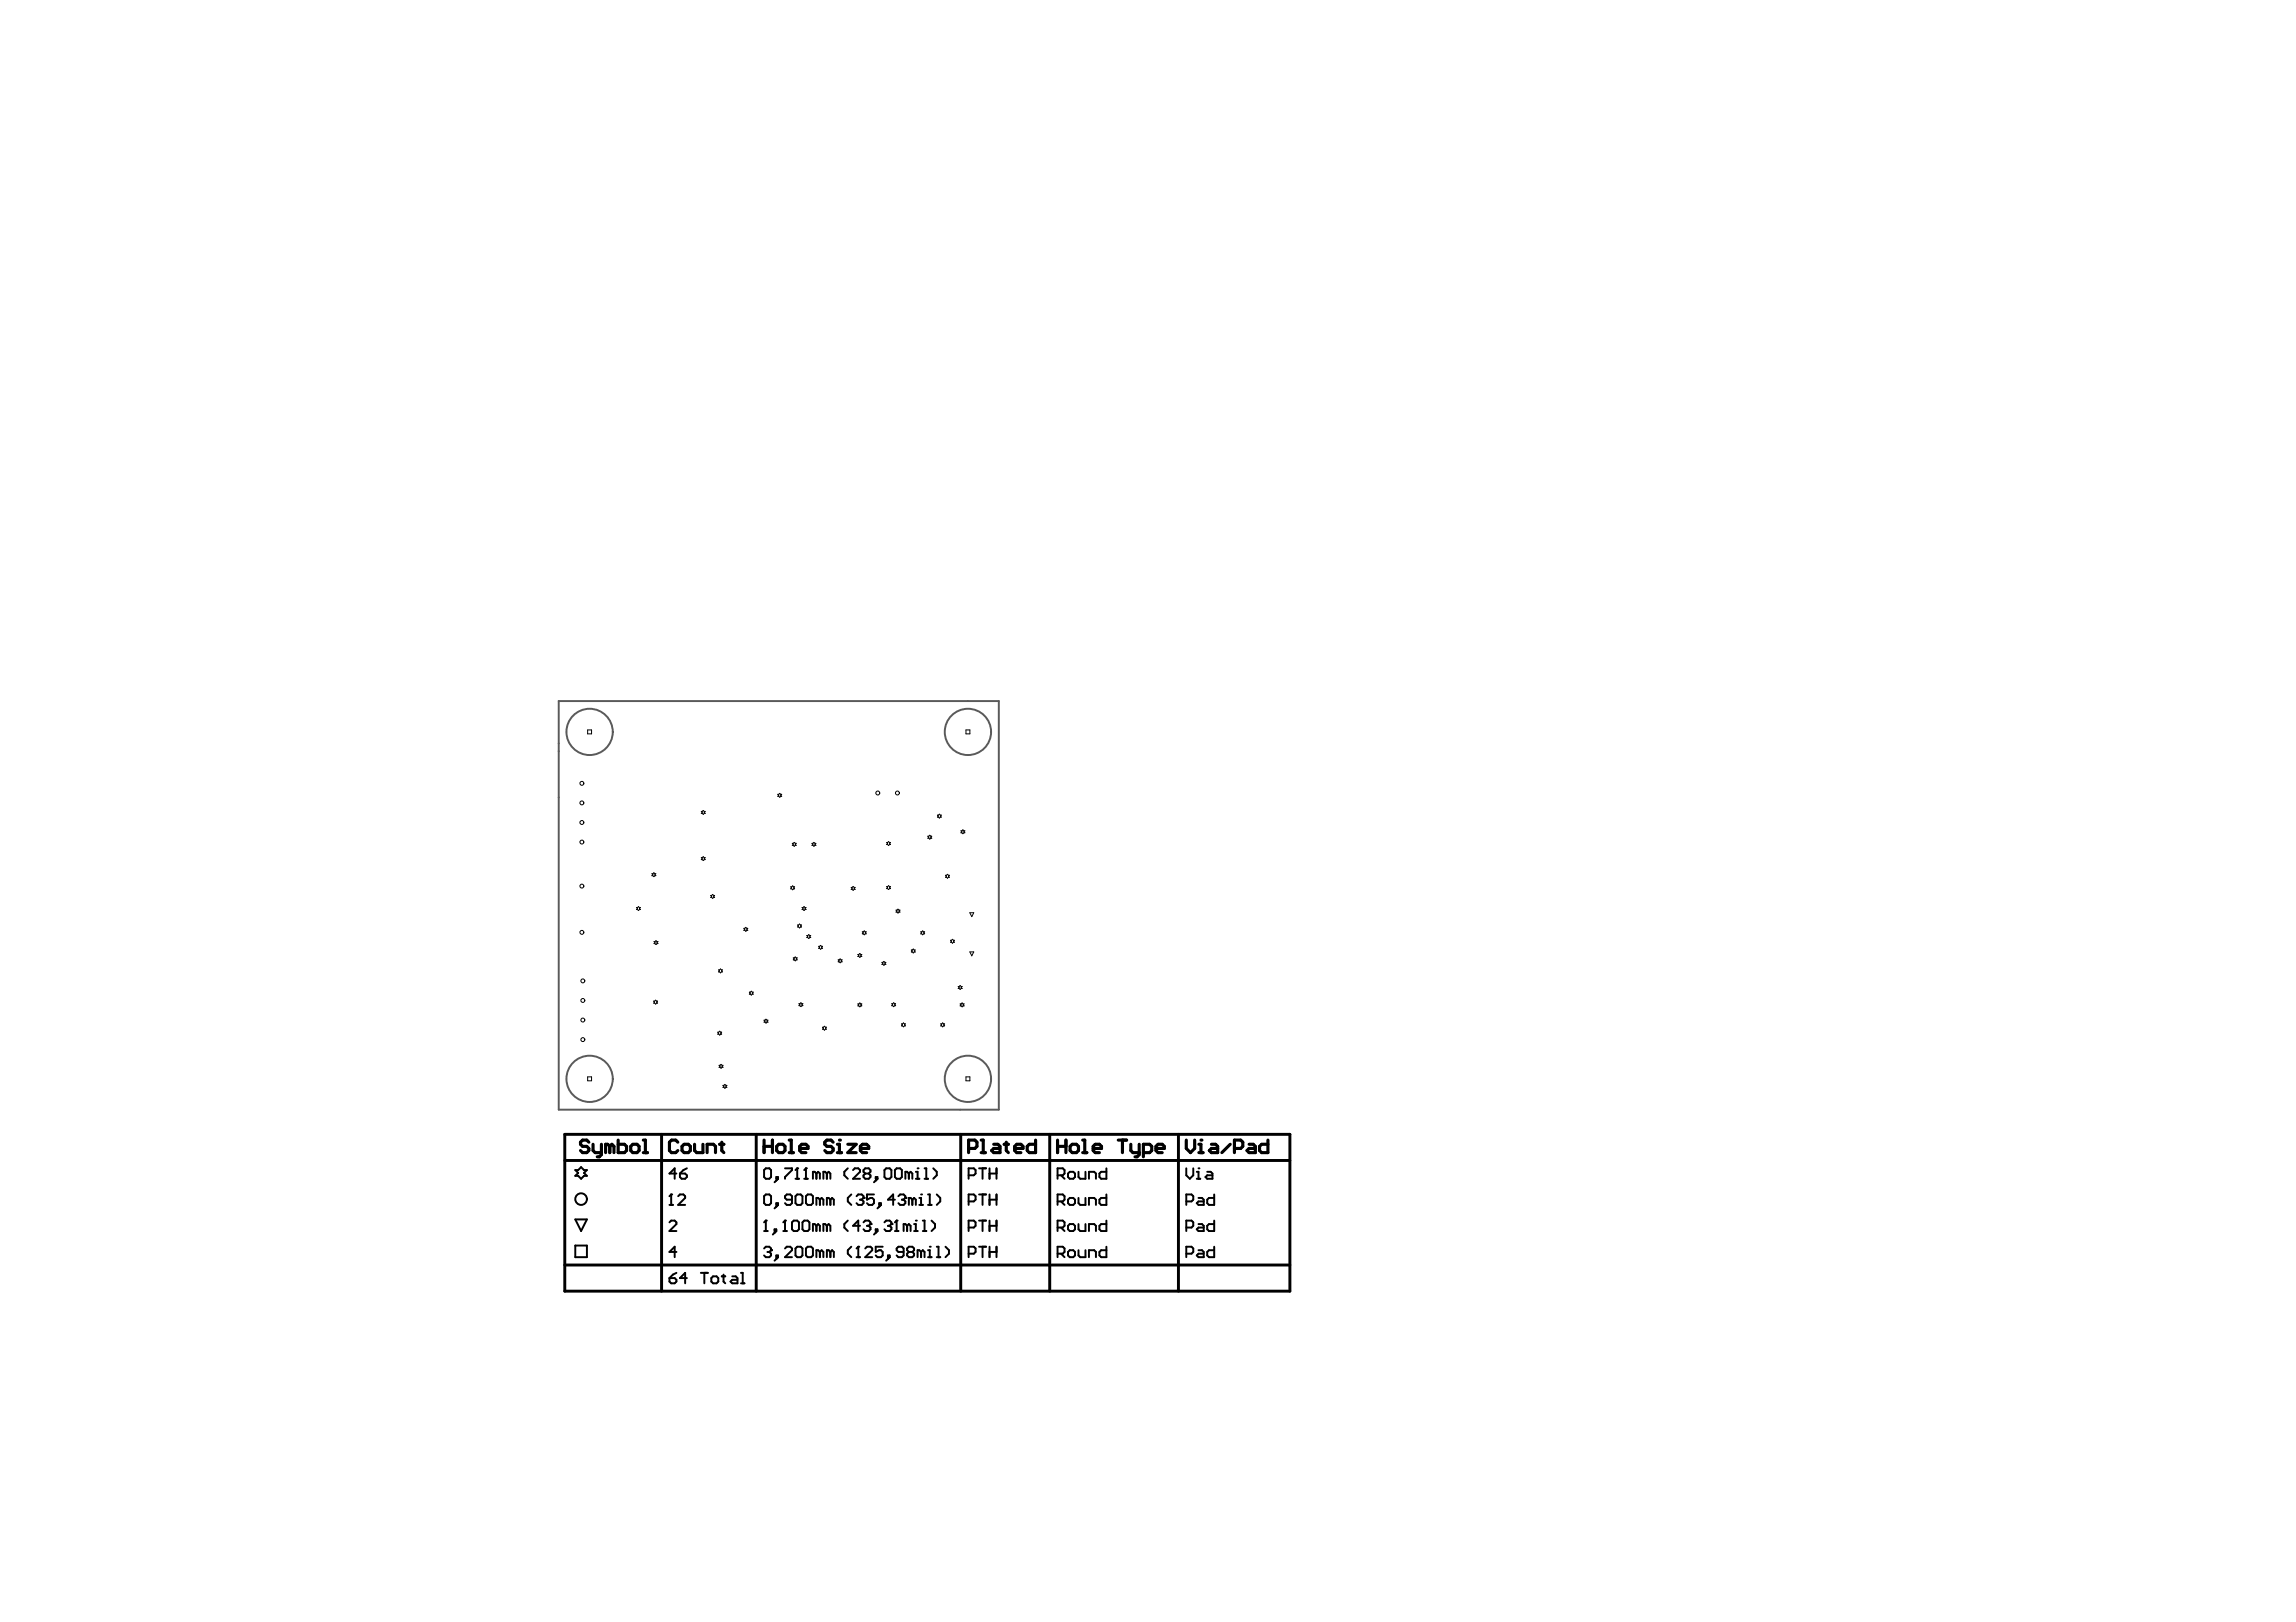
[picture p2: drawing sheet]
<svg xmlns="http://www.w3.org/2000/svg" width="297mm" height="210mm" viewBox="0 0 297 210" stroke-linecap="round" stroke-linejoin="round" font-family="sans-serif">
<g fill="none" stroke="#000" stroke-width=".25">
<path d="M74.4 151.4h.4l.4-.4 .4 .4h.3l-.3 .4 .3 .4h-.3l-.4 .3-.4-.3h-.4l.4-.4zM74.4 157.8h1.5l-.7 1.5zM86.6 158.2l.2-.2h.5l.2 .2v.2l-.9 .9h.9M86.6 155.9h.5M86.8 154.6h.1M86.8 154.6v1.3M86.8 154.6l-.2 .2M87.5 151.9h-.9l.7-.7v1.3M87.7 154.8l.3-.2h.4l.2 .2v.2l-.9 .9h.9M88 151.9h.6l.3 .2v.2l-.3 .2h-.4l-.2-.2zM88.9 151.2l-.5 .2-.4 .5M98.9 159.3h.4"/>
<path d="M98.9 154.8l.2-.2h.4l.3 .2v.9l-.3 .2h-.4l-.2-.2zM98.9 151.4l.2-.2h.4l.3 .2v.9l-.3 .2h-.4l-.2-.2zM99.1 158h.1M99.1 158v1.3M99.1 158l-.2 .2M100.2 159.1h.2v.2h-.2zM100.4 155.7h.3v.2h-.3zM100.4 152.3h.3v.2h-.3zM100.4 159.3l-.4 .5M100.7 155.9l-.5 .5M100.7 152.5l-.5 .5M101.3 159.3h.5"/>
<path d="M101.6 158h.1M101.6 151.2h.9v.2l-.9 .9v.2M101.6 158v1.3M101.6 158l-.3 .2M102.5 158.2l.2-.2h.4l.3 .2v.9l-.3 .2h-.4l-.2-.2zM102.5 155.3h-.7l-.2-.3v-.2l.2-.2h.4l.3 .2v.9l-.3 .2h-.4l-.2-.2M102.9 154.8l.2-.2h.5l.2 .2v.9l-.2 .2h-.5l-.2-.2zM102.9 152.5h.5M103.1 151.2h.1M103.1 151.2v1.3M103.1 151.2l-.2 .2M103.8 158.2l.2-.2h.5l.2 .2v.9l-.2 .2h-.5l-.2-.2z"/>
<path d="M104 152.5h.5M104.3 151.2h.1M104.3 154.8l.2-.2h.4l.3 .2v.9l-.3 .2h-.4l-.2-.2zM104.3 151.2v1.3M104.3 151.2l-.3 .2M105.6 158.6l-.2-.2h-.2v.9M105.6 151.9l-.2-.3h-.2v.9M105.6 158.6l.2-.2 .3 .2v.7M105.6 151.9v.6M105.6 158.6v.7M105.6 151.9l.2-.3 .3 .3v.6M106.1 155.3l-.3-.3h-.2v.9"/>
<path d="M106.1 155.3v.6M106.1 155.3l.2-.3 .2 .3v.6M107 158.6l-.3-.2h-.2v.9M107 151.9l-.3-.3h-.2v.9M107 151.9v.6M107 158.6v.7M107 151.9l.2-.3 .2 .3v.6M107 158.6l.2-.2 .2 .2v.7M107.4 155.3l-.2-.3h-.2v.9M107.4 155.3v.6M107.4 155.3l.3-.3 .2 .3v.6M109.7 158l-.5 .4v.5l.5 .4"/>
<path d="M109.7 151.2l-.5 .4v.5l.5 .4M110.1 154.6l-.4 .4v.5l.4 .4M110.4 151.4l.2-.2h.4l.3 .2v.2l-.9 .9h.9M110.8 154.8l.2-.2h.5l.2 .2v.2M111.3 158.6h-.9l.6-.6v1.3M111.3 155.3h.2M111.5 155.3l.2 .2v.2l-.2 .2h-.5l-.2-.2M111.7 155h.1M111.7 158.2l.2-.2h.5l.2 .2v.2M111.7 155l-.2 .3M111.9 151.9h.5M111.9 151.9l-.2 .2v.2l.2 .2h.5l.2-.2v-.2l-.2-.2"/>
<path d="M111.9 151.9l-.2-.3v-.2l.2-.2h.5l.2 .2v.2l-.2 .3M112.2 158.6h.2M112.4 158.6l.2 .3v.2l-.2 .2h-.5l-.2-.2M112.6 158.4h.1M112.6 158.4l-.2 .2M113.1 154.6h-.9v.7l.4-.3h.2l.3 .3v.4l-.3 .2h-.4l-.2-.2M113.3 159.1h.2v.2h-.2zM113.3 152.3h.2v.2h-.2zM113.5 159.3l-.4 .5M113.5 152.5l-.4 .5M113.7 155.7h.3v.2h-.3zM114 155.9l-.5 .5"/>
<path d="M114.4 158.2l.2-.2h.5l.2 .2v.2M114.6 151.2h.5l.2 .2v.9l-.2 .2h-.5l-.2-.2v-.9zM114.9 158.6h.2M115.1 158.6l.2 .3v.2l-.2 .2h-.5l-.2-.2M115.3 158.4h.1M115.3 158.4l-.2 .2M115.8 159.3h.4M115.8 155.3h-.9l.6-.7v1.3M115.8 151.4l.2-.2h.5l.2 .2v.9l-.2 .2h-.5l-.2-.2zM116 158h.1M116 158v1.3M116 158l-.2 .2"/>
<path d="M116.2 154.8l.3-.2h.4l.2 .2v.2M116.7 155.3h.2M116.9 155.3l.2 .2v.2l-.2 .2h-.4l-.3-.2M117.1 155h.1M117.1 155l-.2 .3M117.4 158.6l-.3-.2h-.2v.9M117.4 158.6v.7M117.4 158.6l.2-.2 .2 .2v.7M117.6 151.9l-.2-.3h-.3v.9M117.6 151.9v.6M117.6 151.9l.2-.3 .2 .3v.6M118 155.3l-.2-.3h-.2v.9"/>
<path d="M118 155.3v.6M118 155.3l.3-.3 .2 .3v.6M118.3 159.3h.4M118.3 158.4h.2v.9M118.5 158h.1M118.5 152.5h.4M118.5 151.6h.2v.9M118.7 151.2h.1M118.9 155.9h.5M118.9 155h.3v.9M119.2 154.6h.1M119.4 159.3h.4"/>
<path d="M119.4 158h.2v1.3M119.6 152.5h.5M119.6 151.2h.2v1.3M120.1 155.9h.4M120.1 154.6h.2v1.3M120.5 158l.5 .4v.5l-.5 .4M120.7 151.2l.5 .4v.5l-.5 .4M121.2 154.6l.4 .4v.5l-.4 .4M125.3 158.9h.7l.2-.3v-.4l-.2-.2h-.7v1.3M125.3 155.5h.7l.2-.2v-.5l-.2-.2h-.7v1.3M125.3 152.1h.7l.2-.2v-.5l-.2-.2h-.7v1.3M126.7 158h.9"/>
<path d="M126.7 154.6h.9M126.7 151.2h.9M127.1 151.2v1.3M127.1 154.6v1.3M127.1 158v1.3M128 151.2v1.3M128 154.6v1.3M128 158v1.3M128 158.6h.9M128 155.3h.9M128 151.9h.9M128.9 151.2v1.3"/>
<path d="M128.9 154.6v1.3M128.9 158v1.3M136.8 158.9h.7l.2-.3v-.4l-.2-.2h-.7v1.3M136.8 155.5h.7l.2-.2v-.5l-.2-.2h-.7v1.3M136.8 152.1h.7l.2-.2v-.5l-.2-.2h-.7v1.3M137.3 158.9l.4 .4M137.3 155.5l.4 .4M137.3 152.1l.4 .4M138.2 158.6l.2-.2h.4l.3 .2v.5l-.3 .2h-.4l-.2-.2zM138.2 155.3l.2-.3h.4l.3 .3v.4l-.3 .2h-.4l-.2-.2zM138.2 151.9l.2-.3h.4l.3 .3v.4l-.3 .2h-.4l-.2-.2zM139.5 158.4v.7l.3 .2h.6v-.9"/>
<path d="M139.5 155v.7l.3 .2h.6v-.9M139.5 151.6v.7l.3 .2h.6v-.9M140.9 152.5v-.9h.7l.2 .3v.6M140.9 155.9v-.9h.7l.2 .3v.6M140.9 159.3v-.9h.7l.2 .2v.7M143.1 158v1.3h-.6l-.3-.2v-.5l.3-.2h.6M143.1 154.6v1.3h-.6l-.3-.2v-.4l.3-.3h.6M143.1 151.2v1.3h-.6l-.3-.2v-.4l.3-.3h.6M153.5 158.9h.6l.3-.3v-.4l-.3-.2h-.6v1.3M153.5 155.5h.6l.3-.2v-.5l-.3-.2h-.6v1.3M153.5 151.2v.9l.4 .4 .5-.4v-.9M154.8 152.5h.5"/>
<path d="M154.8 151.6h.3v.9M155.1 151.2h.1M155.1 158.4h.4l.2 .2v.7h-.6l-.3-.2 .3-.2h.6M155.1 155h.4l.2 .3v.6h-.6l-.3-.2 .3-.2h.6M156.2 151.6h.4l.3 .3v.6h-.7l-.2-.2 .2-.2h.7M157.1 158v1.3h-.7l-.2-.2v-.5l.2-.2h.7M157.1 154.6v1.3h-.7l-.2-.2v-.4l.2-.3h.7M74.4 161.2h1.5v1.5h-1.5zM86.6 165.4h.7l.2 .2v.2l-.2 .3h-.5l-.2-.3zM87.5 162h-.9l.7-.7v1.4M87.5 164.7l-.4 .2-.5 .5M88.9 165.4h-.9l.6-.7v1.4"/>
<path d="M90.7 164.7h.9M91.1 164.7v1.4M92 165.4l.2-.2h.5l.2 .2v.4l-.2 .3h-.5l-.2-.3zM93.4 165.2h.4M93.6 164.9v.9l.2 .3M94.7 165.2h.5l.2 .2v.7h-.7l-.2-.3 .2-.2h.7M95.9 166.1h.4M95.9 164.7h.2v1.4M98.9 161.6l.2-.3h.4l.3 .3v.2M99.3 162h.2M99.5 162l.3 .2v.3l-.3 .2h-.4l-.2-.2M99.8 161.8h.1"/>
<path d="M99.8 161.8l-.3 .2M100.4 162.5h.3v.2h-.3zM100.7 162.7l-.5 .4M101.6 161.6l.2-.3h.4l.3 .3v.2l-.9 .9h.9M102.9 161.6l.2-.3h.5l.2 .3v.9l-.2 .2h-.5l-.2-.2zM104.3 161.6l.2-.3h.4l.3 .3v.9l-.3 .2h-.4l-.2-.2zM106.1 162l-.3-.2h-.2v.9M106.1 162v.7M106.1 162l.2-.2 .2 .2v.7M107.4 162l-.2-.2h-.2v.9M107.4 162v.7M107.4 162l.3-.2 .2 .2v.7"/>
<path d="M110.1 161.3l-.4 .5v.4l.4 .5M110.8 162.7h.5M111 161.3h.1M111 161.3v1.4M111 161.3l-.2 .3M111.9 161.6l.3-.3h.4l.2 .3v.2l-.9 .9h.9M114.2 161.3h-.9v.7l.4-.2h.3l.2 .2v.5l-.2 .2h-.5l-.2-.2M114.9 162.5h.2v.2h-.2zM115.1 162.7l-.5 .4M116.9 162h-.7l-.2-.2v-.2l.2-.3h.5l.2 .3v.9l-.2 .2h-.5l-.2-.2M117.6 162l-.2 .2v.3l.2 .2h.4l.3-.2v-.3l-.3-.2M117.6 162h.4"/>
<path d="M117.6 162l-.2-.2v-.2l.2-.3h.4l.3 .3v.2l-.3 .2M119.2 162l-.3-.2h-.2v.9M119.2 162v.7M119.2 162l.2-.2 .2 .2v.7M120.1 162.7h.4M120.1 161.8h.2v.9M120.3 161.3h.1M121.2 162.7h.4M121.2 161.3h.2v1.4M122.3 161.3l.5 .5v.4l-.5 .5M125.3 162.2h.7l.2-.2v-.4l-.2-.3h-.7v1.4M126.7 161.3h.9"/>
<path d="M127.1 161.3v1.4M128 162h.9M128 161.3v1.4M128.9 161.3v1.4M136.8 162.2h.7l.2-.2v-.4l-.2-.3h-.7v1.4M137.3 162.2l.4 .5M138.2 162l.2-.2h.4l.3 .2v.5l-.3 .2h-.4l-.2-.2zM139.5 161.8v.7l.3 .2h.6v-.9M140.9 162.7v-.9h.7l.2 .2v.7M143.1 161.3v1.4h-.6l-.3-.2v-.5l.3-.2h.6M153.5 162.2h.6l.3-.2v-.4l-.3-.3h-.6v1.4M155.1 161.8h.4l.2 .2v.7h-.6l-.3-.2 .3-.3h.6"/>
<path d="M157.1 161.3v1.4h-.7l-.2-.2v-.5l.2-.2h.7"/>
<circle cx="75.2" cy="155.2" r=".75"/>
</g>
<g fill="none" stroke="#000" stroke-width=".13">
<path d="M76 94.5h.5v.5h-.5zM125 94.5h.5v.5h-.5zM82.3 117.5l.3-.2 .3 .2-.2 .1 .2 .1-.3 .1-.3-.1 .2-.1zM84.3 113.1l.3-.2 .2 .2-.1 .1 .1 .1-.2 .2-.3-.2 .2-.1zM90.7 111l.3-.1 .2 .1-.1 .1 .1 .1-.2 .2-.3-.2 .2-.1zM90.7 105l.3-.1 .2 .1-.1 .1 .1 .2-.2 .1-.3-.1 .2-.2zM91.9 115.9l.3-.1 .3 .1-.2 .1 .2 .1-.3 .2-.3-.2 .2-.1zM100.6 102.8l.3-.1 .2 .1-.1 .1 .1 .1-.2 .2-.3-.2 .1-.1zM102.3 114.8l.2-.2 .3 .2-.1 .1 .1 .1-.3 .1-.2-.1 .1-.1zM102.5 109.1l.3-.1 .2 .1-.1 .2 .1 .1-.2 .1-.3-.1 .1-.1zM103.2 119.7l.2-.1 .3 .1-.1 .1 .1 .2-.3 .1-.2-.1 .1-.2zM103.8 117.5l.2-.2 .3 .2-.2 .1 .2 .1-.3 .1-.2-.1 .1-.1z"/>
<path d="M105 109.1l.3-.1 .3 .1-.2 .2 .2 .1-.3 .1-.3-.1 .2-.1zM110.1 114.8l.3-.1 .2 .1-.1 .2 .1 .1-.2 .1-.3-.1 .1-.1zM114.7 114.7l.3-.1 .2 .1-.1 .2 .1 .1-.2 .1-.3-.1 .1-.1zM114.7 109l.3-.1 .2 .1-.1 .2 .1 .1-.2 .1-.3-.1 .1-.1zM115.9 117.8l.3-.1 .2 .1-.1 .1 .1 .1-.2 .2-.3-.2 .1-.1zM120 108.2l.3-.1 .2 .1-.1 .1 .1 .2-.2 .1-.3-.1 .2-.2zM121.3 105.5l.2-.1 .3 .1-.1 .1 .1 .1-.3 .2-.2-.2 .1-.1zM122.3 113.3l.3-.2 .2 .2-.1 .1 .1 .1-.2 .2-.3-.2 .1-.1zM124.3 107.5l.3-.1 .2 .1-.1 .1 .1 .2-.2 .1-.3-.1 .1-.2zM125.5 118.1h.5l-.3 .5zM76 139.4h.5v.5h-.5zM84.6 129.6l.2-.2 .3 .2-.2 .1 .2 .1-.3 .1-.2-.1 .1-.1z"/>
<path d="M84.6 121.9l.3-.2 .2 .2-.1 .1 .1 .1-.2 .1-.3-.1 .1-.1zM92.9 133.6l.2-.2 .3 .2-.2 .1 .2 .1-.3 .2-.2-.2 .1-.1zM93 125.5l.2-.1 .3 .1-.2 .1 .2 .2-.3 .1-.2-.1 .1-.2zM93 137.9l.3-.2 .2 .2-.1 .1 .1 .1-.2 .1-.3-.1 .2-.1zM96.2 120.1l.3-.1 .2 .1-.1 .2 .1 .1-.2 .1-.3-.1 .2-.1zM96.9 128.4l.3-.1 .3 .1-.2 .1 .2 .2-.3 .1-.3-.1 .2-.2zM98.8 132l.3-.1 .3 .1-.2 .1 .2 .2-.3 .1-.3-.1 .2-.2zM102.6 124l.3-.2 .2 .2-.1 .1 .1 .1-.2 .1-.3-.1 .2-.1zM103.4 129.9l.2-.1 .3 .1-.2 .1 .2 .1-.3 .2-.2-.2 .1-.1zM104.4 121.1l.2-.2 .3 .2-.1 .1 .1 .1-.3 .2-.2-.2 .1-.1zM105.9 122.5l.3-.2 .2 .2-.1 .1 .1 .1-.2 .1-.3-.1 .1-.1zM106.4 132.9l.3-.1 .2 .1-.1 .2 .1 .1-.2 .1-.3-.1 .1-.1z"/>
<path d="M108.4 124.2l.3-.1 .2 .1-.1 .1 .1 .2-.2 .1-.3-.1 .2-.2zM111 129.9l.2-.1 .3 .1-.1 .1 .1 .2-.3 .1-.2-.1 .1-.2zM111 123.5l.2-.1 .3 .1-.1 .1 .1 .2-.3 .1-.2-.1 .1-.2zM111.6 120.6l.2-.1 .3 .1-.2 .1 .2 .1-.3 .2-.2-.2 .1-.1zM114.1 124.5l.3-.1 .2 .1-.1 .2 .1 .1-.2 .1-.3-.1 .1-.1zM115.4 129.9l.2-.1 .3 .1-.2 .1 .2 .1-.3 .2-.2-.2 .1-.1zM116.6 132.5l.3-.1 .2 .1-.1 .1 .1 .2-.2 .1-.3-.1 .2-.2zM117.9 122.9l.3-.1 .2 .1-.1 .2 .1 .1-.2 .1-.3-.1 .1-.1zM119.1 120.6l.3-.1 .2 .1-.1 .1 .1 .1-.2 .2-.3-.2 .1-.1zM121.7 132.5l.3-.1 .2 .1-.1 .1 .1 .2-.2 .1-.3-.1 .1-.2zM123 121.7l.2-.1 .3 .1-.1 .1 .1 .1-.3 .2-.2-.2 .1-.1zM124 127.7l.2-.2 .3 .2-.2 .1 .2 .1-.3 .1-.2-.1 .1-.1z"/>
<path d="M124.2 129.9l.3-.1 .2 .1-.1 .1 .1 .2-.2 .1-.3-.1 .1-.2zM125 139.4h.5v.5h-.5zM125.5 123.2h.5l-.3 .5zM93.5 140.5l.3-.2 .2 .2-.1 .1 .1 .1-.2 .1-.3-.1 .2-.1z"/>
<circle cx="75.3" cy="101.4" r=".25"/>
<circle cx="75.3" cy="106.4" r=".25"/>
<circle cx="75.3" cy="109" r=".25"/>
<circle cx="75.3" cy="114.7" r=".25"/>
<circle cx="75.3" cy="103.9" r=".25"/>
<circle cx="113.6" cy="102.6" r=".25"/>
<circle cx="116.1" cy="102.6" r=".25"/>
<circle cx="75.3" cy="120.7" r=".25"/>
<circle cx="75.4" cy="126.9" r=".25"/>
<circle cx="75.4" cy="134.5" r=".25"/>
<circle cx="75.4" cy="129.5" r=".25"/>
<circle cx="75.4" cy="132" r=".25"/>
</g>
<path d="M73.1 146.8h93.8v20.3h-93.8zM73.1 150.2h93.8M85.6 146.8v20.3M97.8 146.8v20.3M124.3 146.8v20.3M135.8 146.8v20.3M152.5 146.8v20.3M73.1 163.7h93.8" fill="none" stroke="#000" stroke-width=".38"/>
<g fill="none" stroke="#000" stroke-width=".41">
<path d="M76.2 147.8l-.3-.3h-.5l-.3 .3v.3l.3 .3h.5l.3 .2v.3l-.3 .3h-.5l-.3-.3M76.7 148.1v.8l.3 .3h.8M77.8 148.1v1.3l-.3 .3h-.2M78.9 148.4l.3-.3 .2 .3v.8M78.9 148.4l-.3-.3h-.3v1.1M78.9 148.4v.8M80 147.5v1.7h.8l.3-.3v-.5l-.3-.3h-.8M81.6 148.4l.3-.3h.5l.3 .3v.5l-.3 .3h-.5l-.3-.3zM83.2 147.5h.3v1.7M83.2 149.2h.6M87.7 147.8l-.3-.3h-.5l-.3 .3v1.1l.3 .3h.5l.3-.3M88.2 148.4l.3-.3h.5l.3 .3v.5l-.3 .3h-.5l-.3-.3z"/>
<path d="M89.9 148.1v.8l.2 .3h.8v-1.1M91.5 149.2v-1.1h.8l.3 .3v.8M93.1 148.1h.5M93.4 147.8v1.1l.2 .3M98.9 148.4h1M98.9 147.5v1.7M99.9 147.5v1.7M100.5 148.4l.2-.3h.6l.3 .3v.5l-.3 .3h-.6l-.2-.3zM102.1 147.5h.3v1.7M102.1 149.2h.5M103.5 148.6h1v-.2l-.2-.3h-.6l-.2 .3v.5l.2 .3h.6M107.8 147.8l-.3-.3h-.5l-.3 .3v.3l.3 .3h.5l.3 .2v.3l-.3 .3h-.5l-.3-.3"/>
<path d="M108.3 149.2h.6M108.3 148.1h.3v1.1M109.7 148.1h1.1l-1.1 1.1h1.1M111.3 148.6h1.1v-.2l-.3-.3h-.5l-.3 .3v.5l.3 .3h.5M125.3 148.6h.8l.3-.2v-.6l-.3-.3h-.8v1.7M126.9 147.5h.3v1.7M126.9 149.2h.6M128.6 148.1h.5l.3 .3v.8h-.8l-.3-.3 .3-.3h.8M129.9 148.1h.6M130.2 147.8v1.1l.3 .3M131.3 148.6h1.1v-.2l-.3-.3h-.6l-.2 .3v.5l.2 .3h.6M134 147.5v1.7h-.8l-.3-.3v-.5l.3-.3h.8"/>
<path d="M136.8 148.4h1.1M136.8 147.5v1.7M137.9 147.5v1.7M138.4 148.4l.3-.3h.6l.2 .3v.5l-.2 .3h-.6l-.3-.3zM140.1 147.5h.2v1.7M140.1 149.2h.5M141.4 148.6h1.1v-.2l-.3-.3h-.5l-.3 .3v.5l.3 .3h.5M144.7 147.5h1.1M145.2 147.5v1.7M146.3 148.1v.8l.3 .3h.8M147.4 148.1v1.3l-.3 .3h-.3M147.9 149.2h.8l.3-.3v-.5l-.3-.3h-.8v1.6"/>
<path d="M149.5 148.6h1.1v-.2l-.2-.3h-.6l-.3 .3v.5l.3 .3h.6M153.5 147.5v1.1l.5 .6 .6-.6v-1.1M155.1 149.2h.5M155.1 148.1h.3v1.1M156.7 148.1h.6l.2 .3v.8h-.8l-.2-.3 .2-.3h.8M159.2 148.1l-1.1 1.1M159.7 148.6h.8l.3-.2v-.6l-.3-.3h-.8v1.7M161.6 148.1h.5l.3 .3v.8h-.8l-.3-.3 .3-.3h.8M164 147.5v1.7h-.8l-.2-.3v-.5l.2-.3h.8"/>
</g>
<g fill="#000">
<circle cx="108.6" cy="147.5" r=".2"/>
<circle cx="155.4" cy="147.5" r=".2"/>
</g>
<g fill="none" stroke="#5a5a5a" stroke-width=".25">
<path d="M72.3 90.7h56.9v52.9h-56.9z"/>
<circle cx="76.3" cy="94.7" r="3"/>
<circle cx="125.2" cy="94.7" r="3"/>
<circle cx="76.3" cy="139.6" r="3"/>
<circle cx="125.2" cy="139.6" r="3"/>
</g>
</svg>
